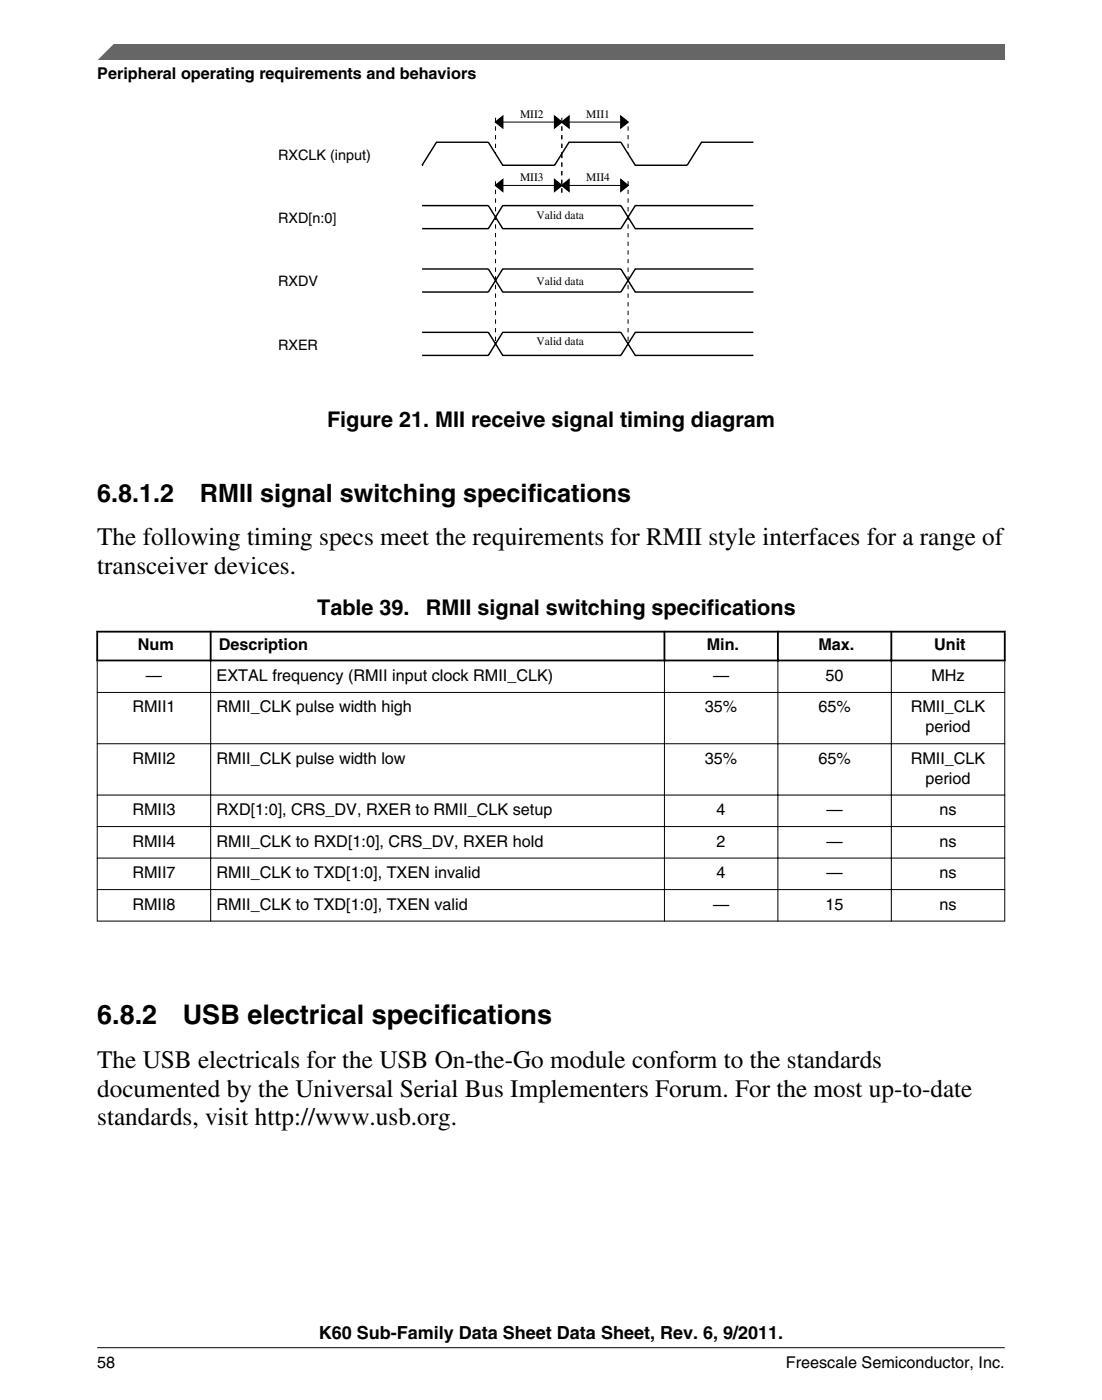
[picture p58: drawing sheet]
<svg xmlns="http://www.w3.org/2000/svg" width="216mm" height="274mm" viewBox="0 0 216 274" stroke-linecap="round" stroke-linejoin="round" font-family="sans-serif">
<defs><g id="words">
<g font-size="5.3">
<text x="19" y="200.6">6.8.2</text>
<text x="35.8" y="200.6">USB electrical specifications</text>
</g>
<g font-size="4.9">
<text x="19.1" y="98.3">6.8.1.2</text>
<text x="39.2" y="98.3">RMII signal switching specifications</text>
<text x="19.1" y="106.8">The following timing specs meet the requirements for RMII style interfaces for a range of</text>
<text x="19.1" y="112.5">transceiver devices.</text>
<text x="19" y="209.2">The USB electricals for the USB On-the-Go module conform to the standards</text>
<text x="19" y="214.9">documented by the Universal Serial Bus Implementers Forum. For the most up-to-date</text>
<text x="19" y="220.5">standards, visit http://www.usb.org.</text>
</g>
<g font-size="4.2">
<text x="64.1" y="83.6">Figure 21. MII receive signal timing diagram</text>
<text x="62.1" y="120.5">Table 39.</text>
<text x="83.4" y="120.5">RMII signal switching specifications</text>
</g>
<text font-size="3.5" x="62.5" y="262.3">K60 Sub-Family Data Sheet Data Sheet, Rev. 6, 9/2011.</text>
<g font-size="3.2">
<text x="19" y="15.5">Peripheral operating requirements and behaviors</text>
<text x="27" y="127.4">Num</text>
<text x="42.9" y="127.4">Description</text>
<text x="138.5" y="127.4">Min.</text>
<text x="160.3" y="127.4">Max.</text>
<text x="183" y="127.4">Unit</text>
<text x="28.6" y="133.4">—</text>
<text x="42.4" y="133.4">EXTAL frequency (RMII input clock RMII_CLK)</text>
<text x="139.7" y="133.4">—</text>
<text x="161.7" y="133.4">50</text>
<text x="182.5" y="133.4">MHz</text>
<text x="25.9" y="139.6">RMII1</text>
<text x="42.4" y="139.6">RMII_CLK pulse width high</text>
<text x="138.1" y="139.6">35%</text>
<text x="160.3" y="139.6">65%</text>
<text x="178.4" y="139.6">RMII_CLK</text>
<text x="181.3" y="143.5">period</text>
<text x="25.9" y="149.6">RMII2</text>
<text x="42.4" y="149.6">RMII_CLK pulse width low</text>
<text x="138.1" y="149.6">35%</text>
<text x="160.3" y="149.6">65%</text>
<text x="178.4" y="149.6">RMII_CLK</text>
<text x="181.3" y="153.5">period</text>
<text x="25.9" y="159.7">RMII3</text>
<text x="42.4" y="159.7">RXD[1:0], CRS_DV, RXER to RMII_CLK setup</text>
<text x="140.4" y="159.7">4</text>
<text x="161.9" y="159.7">—</text>
<text x="184.1" y="159.7">ns</text>
<text x="25.9" y="165.9">RMII4</text>
<text x="42.4" y="165.9">RMII_CLK to RXD[1:0], CRS_DV, RXER hold</text>
<text x="140.4" y="165.9">2</text>
<text x="161.9" y="165.9">—</text>
<text x="184.1" y="165.9">ns</text>
<text x="25.9" y="172">RMII7</text>
<text x="42.4" y="172">RMII_CLK to TXD[1:0], TXEN invalid</text>
<text x="140.4" y="172">4</text>
<text x="161.9" y="172">—</text>
<text x="184.1" y="172">ns</text>
<text x="25.9" y="178.2">RMII8</text>
<text x="42.4" y="178.2">RMII_CLK to TXD[1:0], TXEN valid</text>
<text x="139.7" y="178.2">—</text>
<text x="161.7" y="178.2">15</text>
<text x="184.1" y="178.2">ns</text>
<text x="19.1" y="268">58</text>
<text x="154" y="268">Freescale Semiconductor, Inc.</text>
</g>
<g font-size="2.8">
<text x="54.5" y="31.3">RXCLK (input)</text>
<text x="54.5" y="43.7">RXD[n:0]</text>
<text x="54.5" y="56.1">RXDV</text>
<text x="54.5" y="68.5">RXER</text>
</g>
<g font-size="2.3">
<text x="101.9" y="23.1">MII2</text>
<text x="114.9" y="23.1">MII1</text>
<text x="101.9" y="35.5">MII3</text>
<text x="114.9" y="35.5">MII4</text>
<text x="105.1" y="42.8">Valid data</text>
<text x="105.1" y="55.8">Valid data</text>
<text x="105.1" y="67.7">Valid data</text>
</g>
</g></defs>
<g fill="none" stroke="#000" stroke-width=".28">
<path d="M82.7 32.4h.1M97.1 23.9l1.4-1.1v2.2zM97.1 36.3l1.4-1.1v2.3zM108.7 22.8l1.4 1.1-1.4 1.1zM108.7 35.2l1.4 1.1-1.4 1.2zM110.1 23.9l1.4-1.1v2.2zM110.1 36.3l1.4-1.1v2.3zM121.6 22.8l1.4 1.1-1.4 1.1zM121.6 35.2l1.4 1.1-1.4 1.2zM147.6 27.9h-10.2l-2.8 4.5h-10.1l-2.9-4.5h-10.1l-2.8 4.5h-10.2l-2.8-4.5h-10.2l-2.8 4.5M82.7 40.3h13l2.8 4.5h23.1l2.9-4.5h23.1M82.7 44.8h13l2.8-4.5h23.1l2.9 4.5h23.1"/>
<path d="M82.7 52.7h13l2.8 4.5h23.1l2.9-4.5h23.1M82.7 57.2h13l2.8-4.5h23.1l2.9 4.5h23.1M82.7 65.1h13l2.8 4.5h23.1l2.9-4.5h23.1M82.7 69.6h13l2.8-4.5h23.1l2.9 4.5h23.1"/>
</g>
<path d="M97.1 23.9l1.4-1.1v2.2zM97.1 36.3l1.4-1.1v2.3zM108.7 22.8l1.4 1.1-1.4 1.1zM110.1 23.9l1.4-1.1v2.2zM110.1 36.3l1.4-1.1v2.3zM108.7 35.2l1.4 1.1-1.4 1.2zM121.6 22.8l1.4 1.1-1.4 1.1zM121.6 35.2l1.4 1.1-1.4 1.2z" fill="#000"/>
<path d="M97.1 23.1v7M97.1 35.5v31.9M110.1 24.8v5.3M110.1 23.1v7M110.1 30.1v7.9M123 24.8v5.3M123 35.5v31.9" fill="none" stroke="#000" stroke-width=".2" stroke-dasharray=".8 .8" stroke-linecap="butt"/>
<path d="M97.1 23.9h25.9M97.1 36.3h25.9" fill="none" stroke="#000" stroke-width=".2"/>
<g fill="#fff">
<path d="M19.1 116.9h177.8v65.4h-177.8z" fill-rule="evenodd"/>
<path d="M19.2 123.9h21.9v5.3h-21.9z" fill-rule="evenodd"/>
<path d="M41.5 123.9h88.5v5.3h-88.5z" fill-rule="evenodd"/>
<path d="M130.4 123.9h21.8v5.3h-21.8z" fill-rule="evenodd"/>
<path d="M152.6 123.9h21.8v5.3h-21.8z" fill-rule="evenodd"/>
<path d="M174.8 123.9h21.9v5.3h-21.9z" fill-rule="evenodd"/>
<path d="M19.1 129.6h22.1v6h-22.1z" fill-rule="evenodd"/>
<path d="M41.4 129.6h88.7v6h-88.7z" fill-rule="evenodd"/>
<path d="M130.3 129.6h22v6h-22z" fill-rule="evenodd"/>
<path d="M152.5 129.6h22v6h-22z" fill-rule="evenodd"/>
<path d="M174.7 129.6h22.1v6h-22.1z" fill-rule="evenodd"/>
<path d="M19.1 135.8h22.1v9.8h-22.1z" fill-rule="evenodd"/>
<path d="M41.4 135.8h88.7v9.8h-88.7z" fill-rule="evenodd"/>
<path d="M130.3 135.8h22v9.8h-22z" fill-rule="evenodd"/>
<path d="M152.5 135.8h22v9.8h-22z" fill-rule="evenodd"/>
<path d="M174.7 135.8h22.1v9.8h-22.1z" fill-rule="evenodd"/>
<path d="M19.1 145.8h22.1v9.9h-22.1z" fill-rule="evenodd"/>
<path d="M41.4 145.8h88.7v9.9h-88.7z" fill-rule="evenodd"/>
<path d="M130.3 145.8h22v9.9h-22z" fill-rule="evenodd"/>
<path d="M152.5 145.8h22v9.9h-22z" fill-rule="evenodd"/>
<path d="M174.7 145.8h22.1v9.9h-22.1z" fill-rule="evenodd"/>
<path d="M19.1 155.9h22.1v6h-22.1z" fill-rule="evenodd"/>
<path d="M41.4 155.9h88.7v6h-88.7z" fill-rule="evenodd"/>
<path d="M130.3 155.9h22v6h-22z" fill-rule="evenodd"/>
<path d="M152.5 155.9h22v6h-22z" fill-rule="evenodd"/>
<path d="M174.7 155.9h22.1v6h-22.1z" fill-rule="evenodd"/>
<path d="M19.1 162h22.1v6h-22.1z" fill-rule="evenodd"/>
<path d="M41.4 162h88.7v6h-88.7z" fill-rule="evenodd"/>
<path d="M130.3 162h22v6h-22z" fill-rule="evenodd"/>
<path d="M152.5 162h22v6h-22z" fill-rule="evenodd"/>
<path d="M174.7 162h22.1v6h-22.1z" fill-rule="evenodd"/>
<path d="M19.1 168.2h22.1v6h-22.1z" fill-rule="evenodd"/>
<path d="M41.4 168.2h88.7v6h-88.7z" fill-rule="evenodd"/>
<path d="M130.3 168.2h22v6h-22z" fill-rule="evenodd"/>
<path d="M152.5 168.2h22v6h-22z" fill-rule="evenodd"/>
<path d="M174.7 168.2h22.1v6h-22.1z" fill-rule="evenodd"/>
<path d="M19.1 174.4h22.1v6h-22.1z" fill-rule="evenodd"/>
<path d="M41.4 174.4h88.7v6h-88.7z" fill-rule="evenodd"/>
<path d="M130.3 174.4h22v6h-22z" fill-rule="evenodd"/>
<path d="M152.5 174.4h22v6h-22z" fill-rule="evenodd"/>
<path d="M174.7 174.4h22.1v6h-22.1z" fill-rule="evenodd"/>
</g>
<path d="M18.9 123.8h178.1M18.9 129.4h178.1M19 123.6v6M41.3 123.6v6M130.2 123.6v6M152.4 123.6v6M174.6 123.6v6M196.8 123.6v6" fill="none" stroke="#000" stroke-width=".35"/>
<g fill="none" stroke="#000" stroke-width=".2">
<path d="M19 135.7h177.9M19 129.6v51M41.3 129.2v51.4M130.2 129.2v51.4M152.4 129.2v51.4M174.6 129.2v51.4M196.8 129.6v51M19 145.7h177.9M19 155.8h177.9M19 162h177.9M19 168.1h177.9M19 174.3h177.9"/>
<path d="M19 180.5h177.9"/>
</g>
<path d="M19 11.7l5.7-3.1 172.2 .1v3z" fill="#666"/>
<path d="M22.5 8.6l-3.1 3.1" fill="none" stroke="#666" stroke-width=".28"/>
<path d="M19 264.1h177.8" fill="none" stroke="#000" stroke-width=".2"/>
<use href="#words"/>
</svg>
